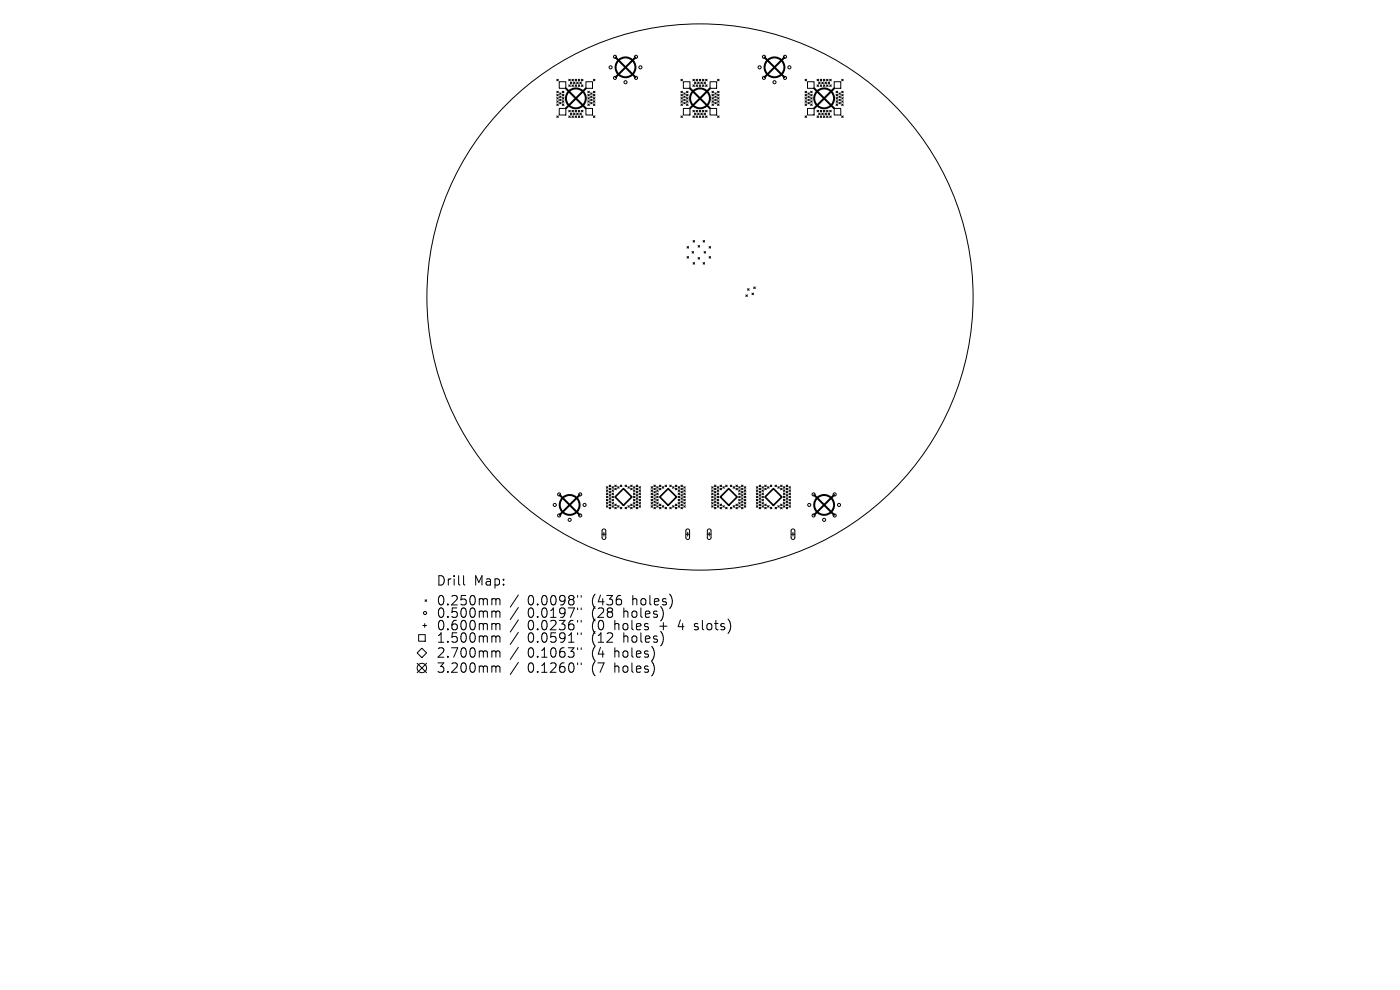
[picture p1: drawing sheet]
<svg xmlns="http://www.w3.org/2000/svg" width="297mm" height="210mm" viewBox="0 0 297 210" stroke-linecap="round" stroke-linejoin="round" font-family="sans-serif">
<defs><g id="words">
<g font-size="2.8">
<text x="92.5" y="124.5">Drill</text>
<text x="100.5" y="124.5">Map:</text>
<text x="92.5" y="128.7">0.250mm</text>
<text x="92.5" y="131.3">0.500mm</text>
<text x="111.9" y="128.7">0.0098&quot;</text>
<text x="111.9" y="131.3">0.0197&quot;</text>
<text x="125.7" y="128.7">(436</text>
<text x="125.7" y="131.3">(28</text>
<text x="132.5" y="131.3">holes)</text>
<text x="134.4" y="128.7">holes)</text>
<text x="92.5" y="134">0.600mm</text>
<text x="92.5" y="136.6">1.500mm</text>
<text x="111.9" y="134">0.0236&quot;</text>
<text x="111.9" y="136.6">0.0591&quot;</text>
<text x="125.7" y="134">(0</text>
<text x="125.7" y="136.6">(12</text>
<text x="130.6" y="134">holes</text>
<text x="132.5" y="136.6">holes)</text>
<text x="140.4" y="134">+</text>
<text x="144.6" y="134">4</text>
<text x="148.2" y="134">slots)</text>
<text x="92.5" y="139.8">2.700mm</text>
<text x="92.5" y="143">3.200mm</text>
<text x="111.9" y="139.8">0.1063&quot;</text>
<text x="111.9" y="143">0.1260&quot;</text>
<text x="125.7" y="139.8">(4</text>
<text x="125.7" y="143">(7</text>
<text x="130.6" y="139.8">holes)</text>
<text x="130.6" y="143">holes)</text>
</g>
</g></defs>
<g fill="none" stroke="#000" stroke-width=".21">
<path d="M118.1 16.8l.3 .3M118.1 19.4l.3 .3M118.4 16.8l-.3 .3M118.4 19.4l-.3 .3M118.6 17.3h1.4v1.4h-1.4zM118.7 19.7l.3 .3M119 19.7l-.3 .3M119.3 19.4l.3 .3M119.6 19.4l-.3 .3M120.7 16.8l.3 .3M120.7 18l.3 .3M121 16.8l-.3 .3"/>
<path d="M121 18l-.3 .3M121 17.4l.3 .3M121.3 17.4l-.3 .3M121.3 16.8l.4 .3M121.3 18l.4 .3M121.7 16.8l-.4 .3M121.7 18l-.4 .3M121.7 17.4l.3 .3M122 17.4l-.3 .3M122 16.8l.3 .3M122 18l.3 .3M122.3 16.8l-.3 .3"/>
<path d="M122.3 18l-.3 .3M122.3 17.4l.4 .3M122.7 17.4l-.4 .3M122.7 16.8l.3 .3M122.7 18l.3 .3M123 16.8l-.3 .3M123 18l-.3 .3M123 17.4l.3 .3M123.3 17.4l-.3 .3M123.3 16.8l.4 .3M123.3 18l.4 .3M123.7 16.8l-.4 .3"/>
<path d="M123.7 18l-.4 .3M124.3 17.3h1.4v1.4h-1.4zM124.7 19.4l.3 .3M125 19.4l-.3 .3M125.3 19.7l.3 .3M125.6 19.7l-.3 .3M125.9 19.4l.3 .3M125.9 16.8l.3 .3M126.2 16.8l-.3 .3M126.2 19.4l-.3 .3M144.5 16.8l.3 .3M144.5 19.4l.3 .3"/>
<path d="M144.8 16.8l-.3 .3M144.8 19.4l-.3 .3M145 17.3h1.4v1.4h-1.4zM145 19.7l.4 .3M145.4 19.7l-.4 .3M145.6 19.4l.4 .3M146 19.4l-.4 .3M147 16.8l.3 .3M147 18l.3 .3M147.3 16.8l-.3 .3M147.3 18l-.3 .3M147.3 17.4l.4 .3"/>
<path d="M147.7 17.4l-.4 .3M147.7 16.8l.3 .3M147.7 18l.3 .3M148 16.8l-.3 .3M148 18l-.3 .3M148 17.4l.3 .3M148.3 17.4l-.3 .3M148.3 16.8l.4 .3M148.3 18l.4 .3M148.7 16.8l-.4 .3M148.7 18l-.4 .3M148.7 17.4l.3 .3"/>
<path d="M149 17.4l-.3 .3M149 16.8l.3 .3M149 18l.3 .3M149.3 16.8l-.3 .3M149.3 18l-.3 .3M149.3 17.4l.4 .3M149.7 17.4l-.4 .3M149.7 16.8l.3 .3M149.7 18l.3 .3M150 16.8l-.3 .3M150 18l-.3 .3M150.6 17.3h1.4v1.4h-1.4z"/>
<path d="M151 19.4l.4 .3M151.4 19.4l-.4 .3M151.6 19.7l.4 .3M152 19.7l-.4 .3M152.2 19.4l.4 .3M152.2 16.8l.4 .3M152.6 16.8l-.4 .3M152.6 19.4l-.4 .3M170.8 16.8l.3 .3M170.8 19.4l.3 .3M171.1 16.8l-.3 .3M171.1 19.4l-.3 .3"/>
<path d="M171.3 17.3h1.4v1.4h-1.4zM171.4 19.7l.3 .3M171.7 19.7l-.3 .3M172 19.4l.3 .3M172.3 19.4l-.3 .3M173.3 16.8l.4 .3M173.3 18l.4 .3M173.7 16.8l-.4 .3M173.7 18l-.4 .3M173.7 17.4l.3 .3M174 17.4l-.3 .3M174 16.8l.3 .3"/>
<path d="M174 18l.3 .3M174.3 16.8l-.3 .3M174.3 18l-.3 .3M174.3 17.4l.4 .3M174.7 17.4l-.4 .3M174.7 16.8l.3 .3M174.7 18l.3 .3M175 16.8l-.3 .3M175 18l-.3 .3M175 17.4l.3 .3M175.3 17.4l-.3 .3M175.3 16.8l.4 .3"/>
<path d="M175.3 18l.4 .3M175.7 16.8l-.4 .3M175.7 18l-.4 .3M175.7 17.4l.3 .3M176 17.4l-.3 .3M176 16.8l.3 .3M176 18l.3 .3M176.3 16.8l-.3 .3M176.3 18l-.3 .3M177 17.3h1.4v1.4h-1.4zM177.4 19.4l.3 .3M177.7 19.4l-.3 .3"/>
<path d="M178 19.7l.3 .3M178.3 19.7l-.3 .3M178.6 19.4l.3 .3M178.6 16.8l.3 .3M178.9 16.8l-.3 .3M178.9 19.4l-.3 .3M118.1 20l.3 .4M118.1 20.7l.3 .3M118.1 21.4l.3 .3M118.1 22l.3 .4M118.1 24.6l.3 .3M118.4 20l-.3 .4"/>
<path d="M118.4 20.7l-.3 .3M118.4 21.4l-.3 .3M118.4 22l-.3 .4M118.4 24.6l-.3 .3M118.6 23h1.4v1.4h-1.4zM118.7 20.4l.3 .3M118.7 21l.3 .4M118.7 21.7l.3 .3M119 20.4l-.3 .3M119 21l-.3 .4M119 21.7l-.3 .3M119.3 20l.3 .4"/>
<path d="M119.3 20.7l.3 .3M119.3 21.4l.3 .3M119.3 22l.3 .4M119.6 20l-.3 .4M119.6 20.7l-.3 .3M119.6 21.4l-.3 .3M119.6 22l-.3 .4M120.7 24.6l.3 .3M120.7 23.4l.3 .3M121 23.4l-.3 .3M121 24.6l-.3 .3M121 24l.3 .3"/>
<path d="M121.3 24l-.3 .3M121.3 24.6l.4 .3M121.3 23.4l.4 .3M121.7 23.4l-.4 .3M121.7 24.6l-.4 .3M121.7 24l.3 .3M122 24l-.3 .3M122 24.6l.3 .3M122 23.4l.3 .3M122.3 23.4l-.3 .3M122.3 24.6l-.3 .3M122.3 24l.4 .3"/>
<path d="M122.7 24l-.4 .3M122.7 24.6l.3 .3M122.7 23.4l.3 .3M123 23.4l-.3 .3M123 24.6l-.3 .3M123 24l.3 .3M123.3 24l-.3 .3M123.3 24.6l.4 .3M123.3 23.4l.4 .3M123.7 23.4l-.4 .3M123.7 24.6l-.4 .3M124.3 23h1.4v1.4h-1.4z"/>
<path d="M124.7 22l.3 .4M124.7 21.4l.3 .3M124.7 20.7l.3 .3M124.7 20l.3 .4M125 20l-.3 .4M125 20.7l-.3 .3M125 21.4l-.3 .3M125 22l-.3 .4M125.3 21.7l.3 .3M125.3 21l.3 .4M125.3 20.4l.3 .3M125.6 20.4l-.3 .3"/>
<path d="M125.6 21l-.3 .4M125.6 21.7l-.3 .3M125.9 24.6l.3 .3M125.9 22l.3 .4M125.9 21.4l.3 .3M125.9 20.7l.3 .3M125.9 20l.3 .4M126.2 20l-.3 .4M126.2 20.7l-.3 .3M126.2 21.4l-.3 .3M126.2 22l-.3 .4M126.2 24.6l-.3 .3"/>
<path d="M144.5 20l.3 .4M144.5 20.7l.3 .3M144.5 21.4l.3 .3M144.5 22l.3 .4M144.5 24.6l.3 .3M144.8 20l-.3 .4M144.8 20.7l-.3 .3M144.8 21.4l-.3 .3M144.8 22l-.3 .4M144.8 24.6l-.3 .3M145 23h1.4v1.4h-1.4zM145 20.4l.4 .3"/>
<path d="M145 21l.4 .4M145 21.7l.4 .3M145.4 20.4l-.4 .3M145.4 21l-.4 .4M145.4 21.7l-.4 .3M145.6 20l.4 .4M145.6 20.7l.4 .3M145.6 21.4l.4 .3M145.6 22l.4 .4M146 20l-.4 .4M146 20.7l-.4 .3M146 21.4l-.4 .3"/>
<path d="M146 22l-.4 .4M147 24.6l.3 .3M147 23.4l.3 .3M147.3 23.4l-.3 .3M147.3 24.6l-.3 .3M147.3 24l.4 .3M147.7 24l-.4 .3M147.7 24.6l.3 .3M147.7 23.4l.3 .3M148 23.4l-.3 .3M148 24.6l-.3 .3M148 24l.3 .3"/>
<path d="M148.3 24l-.3 .3M148.3 24.6l.4 .3M148.3 23.4l.4 .3M148.7 23.4l-.4 .3M148.7 24.6l-.4 .3M148.7 24l.3 .3M149 24l-.3 .3M149 24.6l.3 .3M149 23.4l.3 .3M149.3 23.4l-.3 .3M149.3 24.6l-.3 .3M149.3 24l.4 .3"/>
<path d="M149.7 24l-.4 .3M149.7 24.6l.3 .3M149.7 23.4l.3 .3M150 23.4l-.3 .3M150 24.6l-.3 .3M150.6 23h1.4v1.4h-1.4zM151 22l.4 .4M151 21.4l.4 .3M151 20l.4 .4M151 20.7l.4 .3M151.4 20l-.4 .4M151.4 20.7l-.4 .3"/>
<path d="M151.4 21.4l-.4 .3M151.4 22l-.4 .4M151.6 21.7l.4 .3M151.6 21l.4 .4M151.6 20.4l.4 .3M152 20.4l-.4 .3M152 21l-.4 .4M152 21.7l-.4 .3M152.2 21.4l.4 .3M152.2 20.7l.4 .3M152.2 20l.4 .4M152.2 22l.4 .4"/>
<path d="M152.2 24.6l.4 .3M152.6 20l-.4 .4M152.6 20.7l-.4 .3M152.6 21.4l-.4 .3M152.6 22l-.4 .4M152.6 24.6l-.4 .3M170.8 20l.3 .4M170.8 20.7l.3 .3M170.8 21.4l.3 .3M170.8 22l.3 .4M170.8 24.6l.3 .3M171.1 20l-.3 .4"/>
<path d="M171.1 20.7l-.3 .3M171.1 21.4l-.3 .3M171.1 22l-.3 .4M171.1 24.6l-.3 .3M171.3 23h1.4v1.4h-1.4zM171.4 20.4l.3 .3M171.4 21l.3 .4M171.4 21.7l.3 .3M171.7 20.4l-.3 .3M171.7 21l-.3 .4M171.7 21.7l-.3 .3M172 20l.3 .4"/>
<path d="M172 20.7l.3 .3M172 21.4l.3 .3M172 22l.3 .4M172.3 20l-.3 .4M172.3 20.7l-.3 .3M172.3 21.4l-.3 .3M172.3 22l-.3 .4M173.3 23.4l.4 .3M173.3 24.6l.4 .3M173.7 23.4l-.4 .3M173.7 24.6l-.4 .3M173.7 24l.3 .3"/>
<path d="M174 24l-.3 .3M174 24.6l.3 .3M174 23.4l.3 .3M174.3 23.4l-.3 .3M174.3 24.6l-.3 .3M174.3 24l.4 .3M174.7 24l-.4 .3M174.7 24.6l.3 .3M174.7 23.4l.3 .3M175 23.4l-.3 .3M175 24.6l-.3 .3M175 24l.3 .3"/>
<path d="M175.3 24l-.3 .3M175.3 24.6l.4 .3M175.3 23.4l.4 .3M175.7 23.4l-.4 .3M175.7 24.6l-.4 .3M175.7 24l.3 .3M176 24l-.3 .3M176 24.6l.3 .3M176 23.4l.3 .3M176.3 23.4l-.3 .3M176.3 24.6l-.3 .3M177 23h1.4v1.4h-1.4z"/>
<path d="M177.4 22l.3 .4M177.4 21.4l.3 .3M177.4 20.7l.3 .3M177.4 20l.3 .4M177.7 20l-.3 .4M177.7 20.7l-.3 .3M177.7 21.4l-.3 .3M177.7 22l-.3 .4M178 21.7l.3 .3M178 20.4l.3 .3M178 21l.3 .4M178.3 20.4l-.3 .3"/>
<path d="M178.3 21l-.3 .4M178.3 21.7l-.3 .3M178.6 24.6l.3 .3M178.6 22l.3 .4M178.6 21.4l.3 .3M178.6 20.7l.3 .3M178.6 20l.3 .4M178.9 20l-.3 .4M178.9 20.7l-.3 .3M178.9 21.4l-.3 .3M178.9 22l-.3 .4M178.9 24.6l-.3 .3"/>
<path d="M145.8 52.3l.3 .3M145.8 54.4l.3 .4M146.1 52.3l-.3 .3M146.1 54.4l-.3 .4M146.8 53.4l.3 .3M147 55.7l.4 .3M147 51l.4 .4M147.1 53.4l-.3 .3M147.4 51l-.4 .4M147.4 55.7l-.4 .3M148.1 54.6l.3 .4M148.1 52.1l.3 .3"/>
<path d="M148.4 52.1l-.3 .3M148.4 54.6l-.3 .4M149.2 51l.3 .4M149.2 55.7l.3 .3M149.4 53.4l.3 .3M149.5 51l-.3 .4M149.5 55.7l-.3 .3M149.7 53.4l-.3 .3M150.4 54.4l.4 .4M150.4 52.3l.4 .3M150.8 52.3l-.4 .3M150.8 54.4l-.4 .4"/>
<path d="M158.2 62.6l.4 .3M158.6 62.6l-.4 .3M158.6 61.2l.3 .4M158.9 61.2l-.3 .4M159.5 62.2l.4 .3M159.9 62.2l-.4 .3M159.9 60.9l.3 .3M160.2 60.9l-.3 .3M127.7 113.3h.8M127.8 112.3l.5-.1 .2 .3v1.6l-.3 .3h-.3l-.2-.3zM128.1 112.9v.8M128.6 103.2l.4 .4"/>
<path d="M128.6 103.9l.4 .3M128.6 104.6l.4 .3M128.6 105.3l.4 .3M128.6 105.9l.4 .4M128.6 106.6l.4 .3M128.6 107.3l.4 .3M129 103.2l-.4 .4M129 103.9l-.4 .3M129 104.6l-.4 .3M129 105.3l-.4 .3M129 105.9l-.4 .4M129 106.6l-.4 .3"/>
<path d="M129 107.3l-.4 .3M129.2 102.9l.4 .3M129.2 103.6l.4 .3M129.2 104.2l.4 .4M129.2 104.9l.4 .3M129.2 105.6l.4 .3M129.2 106.3l.4 .3M129.2 106.9l.4 .4M129.2 107.6l.4 .3M129.6 102.9l-.4 .3M129.6 103.6l-.4 .3M129.6 104.2l-.4 .4"/>
<path d="M129.6 104.9l-.4 .3M129.6 105.6l-.4 .3M129.6 106.3l-.4 .3M129.6 106.9l-.4 .4M129.6 107.6l-.4 .3M129.8 103.2l.4 .4M129.8 103.9l.4 .3M129.8 104.6l.4 .3M129.8 105.3l.4 .3M129.8 105.9l.4 .4M129.8 106.6l.4 .3M129.8 107.3l.4 .3"/>
<path d="M130.2 103.2l-.4 .4M130.2 103.9l-.4 .3M130.2 104.6l-.4 .3M130.2 105.3l-.4 .3M130.2 105.9l-.4 .4M130.2 106.6l-.4 .3M130.2 107.3l-.4 .3M130.4 102.9l.3 .3M130.4 103.6l.3 .3M130.4 106.9l.3 .4M130.4 107.6l.3 .3M130.7 102.9l-.3 .3"/>
<path d="M130.7 103.6l-.3 .3M130.7 106.9l-.3 .4M130.7 107.6l-.3 .3M131 103.2l.3 .4M131 107.3l.3 .3M131.3 103.2l-.3 .4M131.3 107.3l-.3 .3M131.6 102.9l.3 .3M131.6 107.6l.3 .3M131.9 102.9l-.3 .3M131.9 107.6l-.3 .3M132.6 107.6l.3 .3"/>
<path d="M132.6 102.9l.3 .3M132.9 102.9l-.3 .3M132.9 107.6l-.3 .3M133.2 107.3l.3 .3M133.2 103.2l.3 .4M133.5 103.2l-.3 .4M133.5 107.3l-.3 .3M133.8 102.9l.3 .3M133.8 103.6l.3 .3M133.8 106.9l.3 .4M133.8 107.6l.3 .3M134.1 103.6l-.3 .3"/>
<path d="M134.1 102.9l-.3 .3M134.1 106.9l-.3 .4M134.1 107.6l-.3 .3M134.4 106.6l.3 .3M134.4 103.2l.3 .4M134.4 103.9l.3 .3M134.4 104.6l.3 .3M134.4 105.3l.3 .3M134.4 105.9l.3 .4M134.4 107.3l.3 .3M134.7 103.2l-.3 .4M134.7 103.9l-.3 .3"/>
<path d="M134.7 104.6l-.3 .3M134.7 105.3l-.3 .3M134.7 105.9l-.3 .4M134.7 106.6l-.3 .3M134.7 107.3l-.3 .3M135 106.3l.3 .3M135 102.9l.3 .3M135 103.6l.3 .3M135 104.2l.3 .4M135 104.9l.3 .3M135 105.6l.3 .3M135 106.9l.3 .4"/>
<path d="M135 107.6l.3 .3M135.3 104.2l-.3 .4M135.3 102.9l-.3 .3M135.3 103.6l-.3 .3M135.3 104.9l-.3 .3M135.3 105.6l-.3 .3M135.3 106.3l-.3 .3M135.3 106.9l-.3 .4M135.3 107.6l-.3 .3M135.6 103.2l.3 .4M135.6 103.9l.3 .3M135.6 104.6l.3 .3"/>
<path d="M135.6 105.3l.3 .3M135.6 105.9l.3 .4M135.6 106.6l.3 .3M135.6 107.3l.3 .3M135.9 103.2l-.3 .4M135.9 103.9l-.3 .3M135.9 104.6l-.3 .3M135.9 105.3l-.3 .3M135.9 105.9l-.3 .4M135.9 106.6l-.3 .3M135.9 107.3l-.3 .3M138.1 107.3l.3 .3"/>
<path d="M138.1 103.2l.3 .4M138.1 103.9l.3 .3M138.1 104.6l.3 .3M138.1 105.3l.3 .3M138.1 105.9l.3 .4M138.1 106.6l.3 .3M138.4 103.2l-.3 .4M138.4 103.9l-.3 .3M138.4 104.6l-.3 .3M138.4 105.3l-.3 .3M138.4 105.9l-.3 .4M138.4 106.6l-.3 .3"/>
<path d="M138.4 107.3l-.3 .3M138.7 102.9l.3 .3M138.7 103.6l.3 .3M138.7 104.2l.3 .4M138.7 104.9l.3 .3M138.7 105.6l.3 .3M138.7 106.3l.3 .3M138.7 106.9l.3 .4M138.7 107.6l.3 .3M139 102.9l-.3 .3M139 103.6l-.3 .3M139 104.2l-.3 .4"/>
<path d="M139 104.9l-.3 .3M139 105.6l-.3 .3M139 106.3l-.3 .3M139 106.9l-.3 .4M139 107.6l-.3 .3M139.3 103.2l.3 .4M139.3 103.9l.3 .3M139.3 104.6l.3 .3M139.3 105.3l.3 .3M139.3 105.9l.3 .4M139.3 106.6l.3 .3M139.3 107.3l.3 .3"/>
<path d="M139.6 103.2l-.3 .4M139.6 103.9l-.3 .3M139.6 104.6l-.3 .3M139.6 105.3l-.3 .3M139.6 105.9l-.3 .4M139.6 106.6l-.3 .3M139.6 107.3l-.3 .3M139.9 107.6l.3 .3M139.9 102.9l.3 .3M139.9 103.6l.3 .3M139.9 106.9l.3 .4M140.2 102.9l-.3 .3"/>
<path d="M140.2 103.6l-.3 .3M140.2 106.9l-.3 .4M140.2 107.6l-.3 .3M140.5 103.2l.3 .4M140.5 107.3l.3 .3M140.8 103.2l-.3 .4M140.8 107.3l-.3 .3M141.1 102.9l.3 .3M141.1 107.6l.3 .3M141.4 102.9l-.3 .3M141.4 107.6l-.3 .3M142.1 107.6l.3 .3"/>
<path d="M142.1 102.9l.3 .3M142.4 102.9l-.3 .3M142.4 107.6l-.3 .3M142.7 107.3l.3 .3M142.7 103.2l.3 .4M143 103.2l-.3 .4M143 107.3l-.3 .3M143.3 106.9l.3 .4M143.3 102.9l.3 .3M143.3 103.6l.3 .3M143.3 107.6l.3 .3M143.6 102.9l-.3 .3"/>
<path d="M143.6 103.6l-.3 .3M143.6 106.9l-.3 .4M143.6 107.6l-.3 .3M143.9 106.6l.3 .3M143.9 103.2l.3 .4M143.9 103.9l.3 .3M143.9 104.6l.3 .3M143.9 105.3l.3 .3M143.9 105.9l.3 .4M143.9 107.3l.3 .3M144.2 103.9l-.3 .3M144.2 103.2l-.3 .4"/>
<path d="M144.2 104.6l-.3 .3M144.2 105.3l-.3 .3M144.2 105.9l-.3 .4M144.2 106.6l-.3 .3M144.2 107.3l-.3 .3M144.5 106.3l.3 .3M144.5 102.9l.3 .3M144.5 103.6l.3 .3M144.5 104.2l.3 .4M144.5 104.9l.3 .3M144.5 105.6l.3 .3M144.5 106.9l.3 .4"/>
<path d="M144.5 107.6l.3 .3M144.8 104.2l-.3 .4M144.8 102.9l-.3 .3M144.8 103.6l-.3 .3M144.8 104.9l-.3 .3M144.8 105.6l-.3 .3M144.8 106.3l-.3 .3M144.8 106.9l-.3 .4M144.8 107.6l-.3 .3M145 103.2l.4 .4M145 103.9l.4 .3M145 104.6l.4 .3"/>
<path d="M145 105.3l.4 .3M145 105.9l.4 .4M145 106.6l.4 .3M145 107.3l.4 .3M145.4 104.6l-.4 .3M145.4 103.2l-.4 .4M145.4 103.9l-.4 .3M145.4 105.3l-.4 .3M145.4 105.9l-.4 .4M145.4 106.6l-.4 .3M145.4 107.3l-.4 .3M145.5 113.3h.8"/>
<path d="M145.6 112.3l.4-.1 .3 .3v1.6l-.3 .3h-.3l-.2-.3zM145.9 112.9v.8M150.1 113.3h.7M150.2 112.3l.4-.1 .2 .3v1.6l-.3 .3h-.3l-.1-.3zM150.4 112.9v.8M151 103.2l.3 .4M151 103.9l.3 .3M151 104.6l.3 .3M151 105.3l.3 .3M151 105.9l.3 .4M151 106.6l.3 .3M151 107.3l.3 .3"/>
<path d="M151.3 103.2l-.3 .4M151.3 103.9l-.3 .3M151.3 104.6l-.3 .3M151.3 105.3l-.3 .3M151.3 105.9l-.3 .4M151.3 106.6l-.3 .3M151.3 107.3l-.3 .3M151.6 102.9l.3 .3M151.6 103.6l.3 .3M151.6 104.2l.3 .4M151.6 104.9l.3 .3M151.6 105.6l.3 .3"/>
<path d="M151.6 106.3l.3 .3M151.6 106.9l.3 .4M151.6 107.6l.3 .3M151.9 102.9l-.3 .3M151.9 103.6l-.3 .3M151.9 104.2l-.3 .4M151.9 104.9l-.3 .3M151.9 105.6l-.3 .3M151.9 106.3l-.3 .3M151.9 106.9l-.3 .4M151.9 107.6l-.3 .3M152.2 103.2l.3 .4"/>
<path d="M152.2 103.9l.3 .3M152.2 104.6l.3 .3M152.2 105.3l.3 .3M152.2 105.9l.3 .4M152.2 106.6l.3 .3M152.2 107.3l.3 .3M152.5 103.2l-.3 .4M152.5 103.9l-.3 .3M152.5 104.6l-.3 .3M152.5 105.3l-.3 .3M152.5 105.9l-.3 .4M152.5 106.6l-.3 .3"/>
<path d="M152.5 107.3l-.3 .3M152.7 102.9l.4 .3M152.7 103.6l.4 .3M152.7 106.9l.4 .4M152.7 107.6l.4 .3M153.1 102.9l-.4 .3M153.1 103.6l-.4 .3M153.1 106.9l-.4 .4M153.1 107.6l-.4 .3M153.3 103.2l.4 .4M153.3 107.3l.4 .3M153.7 103.2l-.4 .4"/>
<path d="M153.7 107.3l-.4 .3M153.9 102.9l.4 .3M153.9 107.6l.4 .3M154.3 102.9l-.4 .3M154.3 107.6l-.4 .3M154.9 107.6l.4 .3M154.9 102.9l.4 .3M155.3 102.9l-.4 .3M155.3 107.6l-.4 .3M155.5 107.3l.4 .3M155.5 103.2l.4 .4M155.9 103.2l-.4 .4"/>
<path d="M155.9 107.3l-.4 .3M156.1 106.9l.3 .4M156.1 102.9l.3 .3M156.1 103.6l.3 .3M156.1 107.6l.3 .3M156.4 103.6l-.3 .3M156.4 102.9l-.3 .3M156.4 106.9l-.3 .4M156.4 107.6l-.3 .3M156.7 106.6l.3 .3M156.7 103.2l.3 .4M156.7 103.9l.3 .3"/>
<path d="M156.7 104.6l.3 .3M156.7 105.3l.3 .3M156.7 105.9l.3 .4M156.7 107.3l.3 .3M157 103.9l-.3 .3M157 103.2l-.3 .4M157 104.6l-.3 .3M157 105.3l-.3 .3M157 105.9l-.3 .4M157 106.6l-.3 .3M157 107.3l-.3 .3M157.3 106.3l.3 .3"/>
<path d="M157.3 102.9l.3 .3M157.3 103.6l.3 .3M157.3 104.2l.3 .4M157.3 104.9l.3 .3M157.3 105.6l.3 .3M157.3 106.9l.3 .4M157.3 107.6l.3 .3M157.6 102.9l-.3 .3M157.6 103.6l-.3 .3M157.6 104.2l-.3 .4M157.6 104.9l-.3 .3M157.6 105.6l-.3 .3"/>
<path d="M157.6 106.3l-.3 .3M157.6 106.9l-.3 .4M157.6 107.6l-.3 .3M157.9 103.2l.3 .4M157.9 103.9l.3 .3M157.9 104.6l.3 .3M157.9 105.3l.3 .3M157.9 105.9l.3 .4M157.9 106.6l.3 .3M157.9 107.3l.3 .3M158.2 103.2l-.3 .4M158.2 103.9l-.3 .3"/>
<path d="M158.2 104.6l-.3 .3M158.2 105.3l-.3 .3M158.2 105.9l-.3 .4M158.2 106.6l-.3 .3M158.2 107.3l-.3 .3M160.5 103.2l.3 .4M160.5 103.9l.3 .3M160.5 104.6l.3 .3M160.5 105.3l.3 .3M160.5 105.9l.3 .4M160.5 106.6l.3 .3M160.5 107.3l.3 .3"/>
<path d="M160.8 103.2l-.3 .4M160.8 103.9l-.3 .3M160.8 104.6l-.3 .3M160.8 105.3l-.3 .3M160.8 105.9l-.3 .4M160.8 106.6l-.3 .3M160.8 107.3l-.3 .3M161 102.9l.4 .3M161 103.6l.4 .3M161 104.2l.4 .4M161 104.9l.4 .3M161 105.6l.4 .3"/>
<path d="M161 106.3l.4 .3M161 106.9l.4 .4M161 107.6l.4 .3M161.4 102.9l-.4 .3M161.4 103.6l-.4 .3M161.4 104.2l-.4 .4M161.4 104.9l-.4 .3M161.4 105.6l-.4 .3M161.4 106.3l-.4 .3M161.4 106.9l-.4 .4M161.4 107.6l-.4 .3M161.6 107.3l.4 .3"/>
<path d="M161.6 103.2l.4 .4M161.6 103.9l.4 .3M161.6 104.6l.4 .3M161.6 105.3l.4 .3M161.6 105.9l.4 .4M161.6 106.6l.4 .3M162 103.2l-.4 .4M162 103.9l-.4 .3M162 104.6l-.4 .3M162 105.3l-.4 .3M162 105.9l-.4 .4M162 106.6l-.4 .3"/>
<path d="M162 107.3l-.4 .3M162.2 102.9l.4 .3M162.2 103.6l.4 .3M162.2 106.9l.4 .4M162.2 107.6l.4 .3M162.6 102.9l-.4 .3M162.6 103.6l-.4 .3M162.6 106.9l-.4 .4M162.6 107.6l-.4 .3M162.8 103.2l.3 .4M162.8 107.3l.3 .3M163.1 103.2l-.3 .4"/>
<path d="M163.1 107.3l-.3 .3M163.4 102.9l.3 .3M163.4 107.6l.3 .3M163.7 102.9l-.3 .3M163.7 107.6l-.3 .3M164.4 107.6l.3 .3M164.4 102.9l.3 .3M164.7 102.9l-.3 .3M164.7 107.6l-.3 .3M165 107.3l.3 .3M165 103.2l.3 .4M165.3 103.2l-.3 .4"/>
<path d="M165.3 107.3l-.3 .3M165.6 106.9l.3 .4M165.6 102.9l.3 .3M165.6 103.6l.3 .3M165.6 107.6l.3 .3M165.9 103.6l-.3 .3M165.9 102.9l-.3 .3M165.9 106.9l-.3 .4M165.9 107.6l-.3 .3M166.2 106.6l.3 .3M166.2 103.2l.3 .4M166.2 103.9l.3 .3"/>
<path d="M166.2 104.6l.3 .3M166.2 105.3l.3 .3M166.2 105.9l.3 .4M166.2 107.3l.3 .3M166.5 103.9l-.3 .3M166.5 103.2l-.3 .4M166.5 104.6l-.3 .3M166.5 105.3l-.3 .3M166.5 105.9l-.3 .4M166.5 106.6l-.3 .3M166.5 107.3l-.3 .3M166.8 106.3l.3 .3"/>
<path d="M166.8 102.9l.3 .3M166.8 103.6l.3 .3M166.8 104.2l.3 .4M166.8 104.9l.3 .3M166.8 105.6l.3 .3M166.8 106.9l.3 .4M166.8 107.6l.3 .3M167.1 104.2l-.3 .4M167.1 102.9l-.3 .3M167.1 103.6l-.3 .3M167.1 104.9l-.3 .3M167.1 105.6l-.3 .3"/>
<path d="M167.1 106.3l-.3 .3M167.1 106.9l-.3 .4M167.1 107.6l-.3 .3M167.4 103.2l.3 .4M167.4 103.9l.3 .3M167.4 104.6l.3 .3M167.4 105.3l.3 .3M167.4 105.9l.3 .4M167.4 106.6l.3 .3M167.4 107.3l.3 .3M167.7 103.2l-.3 .4M167.7 103.9l-.3 .3"/>
<path d="M167.7 104.6l-.3 .3M167.7 105.3l-.3 .3M167.7 105.9l-.3 .4M167.7 106.6l-.3 .3M167.7 107.3l-.3 .3M167.8 113.3h.8M167.9 112.3l.4-.1 .3 .3v1.6l-.3 .3h-.3l-.2-.3zM168.2 112.9v.8M88.5 138.5l1-1 1 1-1 1zM88.8 134.6h1.4v1.4h-1.4zM89.7 132.7h.8M90.1 132.3v.8"/>
<path d="M90.2 127.2l.3 .4M90.5 127.2l-.3 .4M98.3 122.1v1.7l.3 .3M104.6 127h.3l.3 .3M104.6 129.6h.3l.3 .3M104.6 132.3h.3l.3 .3M104.6 134.9h.3l.3 .3M104.6 138.1h.3l.3 .3M105.2 127.3l.3-.3 .5 .1 .1 1.2M105.2 127.3v1M105.2 129.9v1.1M105.2 132.6v1"/>
<path d="M105.2 135.2v1M105.2 138.4v1M105.2 129.9l.3-.3 .5 .1 .1 1.3M105.2 132.6l.3-.3 .5 .1 .1 1.2M105.2 135.2l.3-.3 .5 .1 .1 1.2M105.2 138.4l.3-.3 .5 .1 .1 1.2M110 126.2l-1.8 2.6M110 128.9l-1.8 2.5M110 131.5l-1.8 2.6M110 134.1l-1.8 2.6M110 137.3l-1.8 2.6M122.5 126.3v.4"/>
<path d="M122.5 129v.3M122.5 131.6v.4M122.5 134.2v.4M122.5 137.4v.4M123.3 126.3v.4M123.3 129v.3M123.3 131.6v.4M123.3 134.2v.4M123.3 137.4v.4M147.3 133.5l.2 .1M147.4 132.4v.4M88.5 140.7l2 2"/>
<path d="M90.5 140.7l-2 2M104.6 141.3h.3l.3 .3M105.2 141.6v1M105.2 141.6l.3-.3 .5 .1 .1 1.2M110 140.5l-1.8 2.6M122.5 140.6v.4M123.3 140.6v.4"/>
<circle cx="129.5" cy="14.3" r=".33"/>
<circle cx="130.5" cy="12" r=".33"/>
<circle cx="130.5" cy="16.5" r=".33"/>
<circle cx="132.7" cy="17.4" r=".33"/>
<circle cx="134.9" cy="12" r=".33"/>
<circle cx="134.9" cy="16.5" r=".33"/>
<circle cx="135.9" cy="14.3" r=".33"/>
<circle cx="161.1" cy="14.3" r=".33"/>
<circle cx="162.1" cy="12" r=".33"/>
<circle cx="162.1" cy="16.5" r=".33"/>
<circle cx="164.3" cy="17.4" r=".33"/>
<circle cx="166.5" cy="12" r=".33"/>
<circle cx="166.5" cy="16.5" r=".33"/>
<circle cx="167.5" cy="14.3" r=".33"/>
<circle cx="148.5" cy="63" r="57.9"/>
<circle cx="117.7" cy="107.1" r=".33"/>
<circle cx="118.6" cy="104.9" r=".33"/>
<circle cx="118.6" cy="109.3" r=".33"/>
<circle cx="120.8" cy="110.3" r=".33"/>
<circle cx="123.1" cy="109.3" r=".33"/>
<circle cx="123.1" cy="104.9" r=".33"/>
<circle cx="124" cy="107.1" r=".33"/>
<circle cx="171.7" cy="107.1" r=".33"/>
<circle cx="172.6" cy="109.3" r=".33"/>
<circle cx="172.6" cy="104.9" r=".33"/>
<circle cx="174.8" cy="110.3" r=".33"/>
<circle cx="177.1" cy="104.9" r=".33"/>
<circle cx="177.1" cy="109.3" r=".33"/>
<circle cx="178" cy="107.1" r=".33"/>
<circle cx="90.2" cy="130" r=".33"/>
<circle cx="89.5" cy="141.7" r="1"/>
</g>
<path d="M132.3 103.6l1.7 1.8-1.7 1.8-1.8-1.8zM141.7 103.6l1.8 1.8-1.8 1.8-1.7-1.8zM152.8 105.4l1.8-1.8 1.8 1.8-1.8 1.8zM164.1 103.6l1.8 1.8-1.8 1.8-1.8-1.8z" fill="none" stroke="#000" stroke-width=".36"/>
<g fill="none" stroke="#000" stroke-width=".42">
<path d="M120.1 18.8l4.2 4.2M124.3 18.8l-4.2 4.2M130.6 12.2l4.2 4.2M134.8 12.2l-4.2 4.2M146.4 18.8l4.2 4.2M150.6 18.8l-4.2 4.2M162.2 12.2l4.2 4.2M166.4 12.2l-4.2 4.2M172.7 18.8l4.2 4.2M176.9 18.8l-4.2 4.2M118.7 105l4.3 4.2M123 105l-4.3 4.2"/>
<path d="M172.7 105l4.2 4.2M176.9 105l-4.2 4.2"/>
<circle cx="132.7" cy="14.3" r="2.11"/>
<circle cx="164.3" cy="14.3" r="2.11"/>
<circle cx="122.2" cy="20.9" r="2.11"/>
<circle cx="148.5" cy="20.9" r="2.11"/>
<circle cx="174.8" cy="20.9" r="2.11"/>
<circle cx="120.8" cy="107.1" r="2.11"/>
<circle cx="174.8" cy="107.1" r="2.11"/>
</g>
<use href="#words"/>
</svg>
